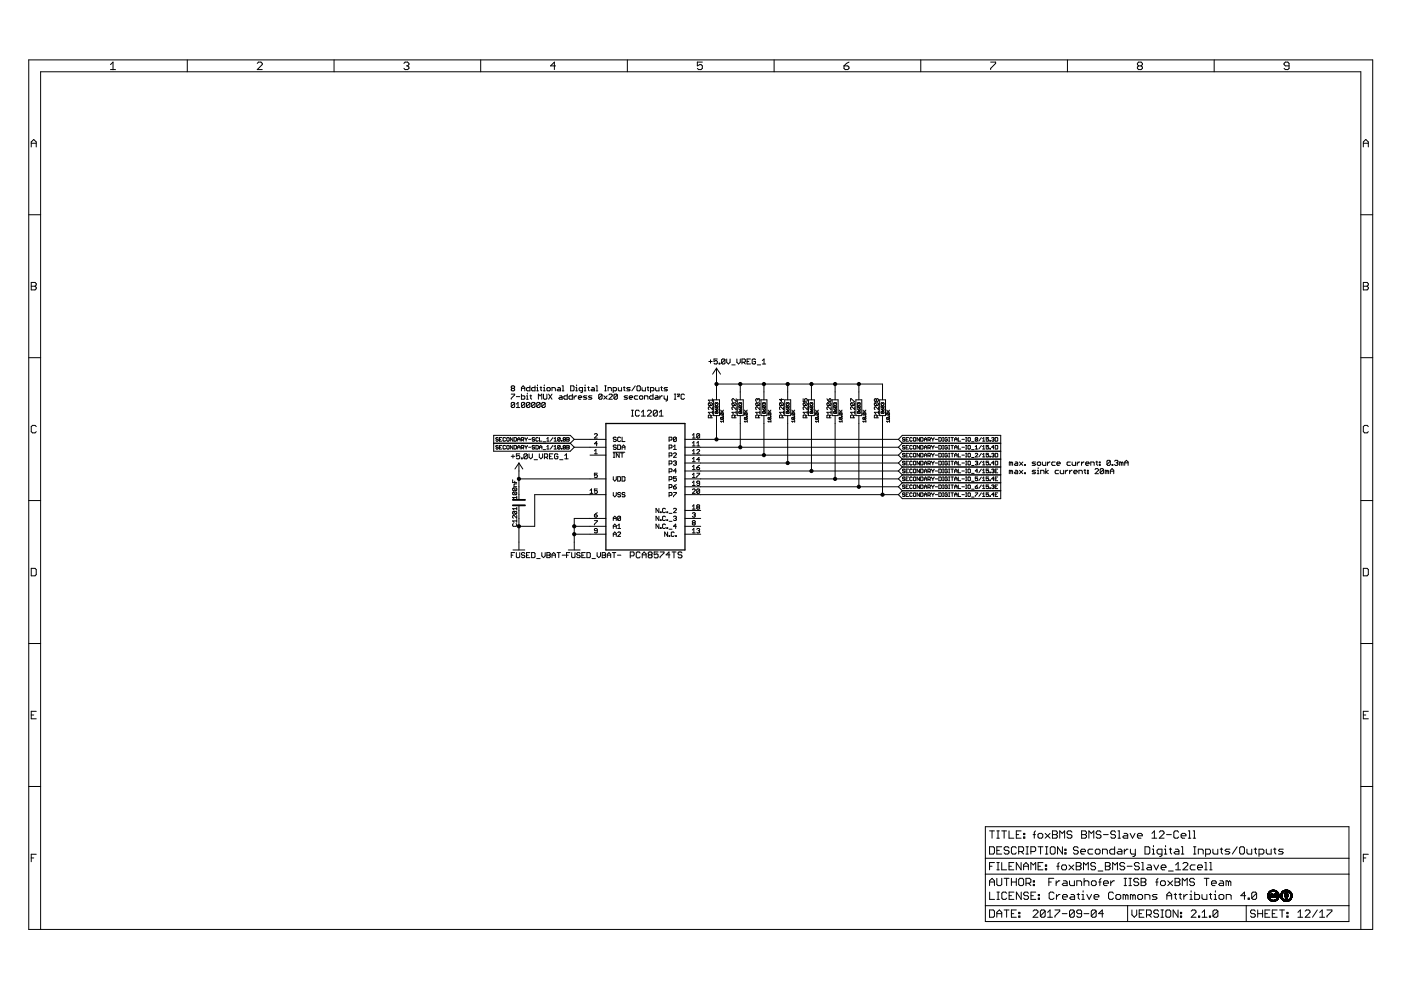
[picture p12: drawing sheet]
<svg xmlns="http://www.w3.org/2000/svg" width="297mm" height="210mm" viewBox="0 0 297 210" stroke-linecap="round" stroke-linejoin="round" font-family="sans-serif">
<g fill="none" stroke="#000" stroke-width=".21">
<path d="M6.1 12.7h284.9v184.4h-284.9zM23.4 13.7l.6-.5v1.6M23.4 14.8h1.1M39.7 12.7v2.5M54.5 13.4l.3-.2h.5l.3 .2v.3l-1.1 1.1h1.1M70.8 12.7v2.5M85.6 13.4l.3-.2h.5l.3 .2v.3l-.3 .3M86.2 14h.2M86.4 14l.3 .2v.3l-.3 .3h-.5l-.3-.3M101.9 12.7v2.5M117.8 14h-1.1l.8-.8v1.6M133 12.7v2.5"/>
<path d="M148.9 13.2h-1.1v.8l.6-.3h.2l.3 .3v.5l-.3 .3h-.5l-.3-.3M164.1 12.7v2.5M178.9 14h.8l.3 .2v.3l-.3 .3h-.5l-.3-.3zM180 13.2l-1.1 .8M195.2 12.7v2.5M210 13.2h1.1v.2l-1.1 1.1v.3M226.3 12.7v2.5M241.4 14l-.2 .2v.3l.2 .3h.5l.3-.3v-.3l-.3-.2M241.4 14l-.2-.3v-.3l.2-.2h.5l.3 .2v.3l-.3 .3M241.4 14h.5M257.4 12.7v2.5M273.3 14h-.8l-.3-.3v-.3l.3-.2h.5l.3 .2v1.1l-.3 .3h-.5l-.3-.3"/>
<path d="M6.6 31.2v-1.1l.6-.5 .5 .5v1.1M6.6 30.4h1.1M289.1 30.4h1M289.1 31.2v-1.1l.5-.5 .5 .5v1.1M6.1 45.5h2.5M6.6 59.9h.8l.3 .3v.2l-.3 .3 .3 .2v.3l-.3 .3h-.8zM288.5 45.5h2.5M289.1 59.9h.8l.2 .3v.2l-.2 .3 .2 .2v.3l-.2 .3h-.8zM6.1 75.8h2.5M6.6 60.7h.8M150.3 76.6h.7M150.6 76.3v.7"/>
<path d="M151.9 78.1v6.7M151.9 78.1l.9 1.2M151.9 78.1l-.8 1.2M152.1 76.1h-.7v.5l.3-.1 .4 .1v.4l-.2 .2h-.3l-.2-.2M152.5 77h.1v.2h-.1zM153.7 76.3l-.2-.2-.5 .2v.7M153.7 76.3v.7l-.2 .2-.5-.2M153.7 76.3l-.7 .7M154.1 76.1v.7l.3 .4 .4-.4v-.7M155.2 77.4h.7M156.2 76.1v.7l.4 .4 .4-.4v-.7M157.3 76.8h.6l.1-.2v-.3l-.1-.2h-.6v1.1"/>
<path d="M157.7 76.8l.3 .4M158.4 76.6h.3M159.1 76.1h-.7v1.1h.7M160.2 76.3l-.2-.2-.5 .2v.7l.5 .2 .2-.2v-.4h-.4M160.5 77.4h.8M161.6 77.2h.7M161.6 76.5l.4-.4v1.1M288.5 75.8h2.5M289.1 60.7h.8M7.7 90.4l-.3-.2h-.5l-.3 .2v1.1l.3 .3h.5l.3-.3M104.7 94h16.2M105.6 92.9l-.1-.1-.4 .1 .2 .3 .3 .1-.1 .2-.4-.1"/>
<path d="M105.6 94.6l-.1-.2-.4 .2 .2 .2 .3 .2-.1 .2-.4-.1M105.9 93.2h.3M105.9 94.8h.3M106.4 92.8h-.5v.7h.5M106.4 94.4h-.5v.8h.5M107.2 92.9l-.1-.1-.4 .1v.5l.1 .1 .4-.1M107.2 94.6l-.1-.2-.4 .2v.5l.1 .1 .4-.1M107.4 94.6l.2-.2 .3 .2-.1 .6-.4-.1zM107.6 92.8l.3 .1-.1 .6-.4-.1zM108.4 83.6h.7l-.7 1M108.4 96.8h.7M108.6 82.3l-.2-.1 .2-.4 .5 .2-.2 .3"/>
<path d="M108.6 82.3l-.2 .2 .2 .4 .5-.2-.2-.4M108.6 82.3h.3M108.7 92.8v.7l-.5-.7v.7M108.7 94.4v.8l-.5-.8v.8M108.8 96.4v.7M109 92.8l.5 .1-.1 .6h-.4zM109 94.4l.5 .2-.1 .6h-.4zM109.1 85.5v.7l-.2 .2h-.3l-.2-.2M109.1 85.5l-.5-.2-.2 .2v.7M109.1 85.5l-.7 .7M109.5 86.4h.7M109.5 84.1h.7"/>
<path d="M109.5 85.7l.3-.4v1.1M109.7 93.2h.6M109.7 94.8h.6M109.7 93.5v-.5l.3-.2 .3 .2v.5M109.7 95.2v-.5l.3-.3 .3 .3v.5M110 98.2v7.7M110 98.2l.8 1.2M110 98.2l-.8 1.2M110.2 96.2h-.7v.6l.3-.2 .4 .2v.3l-.2 .2h-.4l-.1-.2M110.5 93.3h.4l.1-.4-.5-.1v.7M110.5 95h.4l.1-.4-.5-.2v.8M110.6 82.9v-.7l.3-.4 .4 .4v.7"/>
<path d="M110.6 83.6v1h.5l.2-.1v-.4l-.2-.2h-.5M110.6 97.1h.1v.2h-.1zM110.6 82.3h.7M110.8 93.3l.2 .2M110.8 95l.2 .2M111.3 85.5l-.2-.2h-.4l-.1 .2v.7M111.3 85.5v.7l-.2 .2h-.4l-.1-.2M111.3 85.5l-.7 .7M111.3 92.8l.2 .4M111.3 94.4l.2 .4M111.5 93.2v.3M111.5 94.8v.4"/>
<path d="M111.6 83.9h.2v.7M111.6 84.6h.4M111.8 96.4l-.2-.2-.5 .2v.7M111.8 96.4v.7l-.2 .2-.5-.2M111.8 83.4v.2M111.8 92.8l-.3 .4M111.8 94.4l-.3 .4M111.8 96.4l-.7 .7M112.1 93.2h.5M112.1 94.8h.5M112.2 96.2v.7l.3 .4 .4-.4v-.7M112.4 81.8v1.1h-.6l-.2-.2v-.4l.2-.1h.6"/>
<path d="M112.4 85.5l-.6-.2-.2 .2v.7M112.4 85.5v.7l-.2 .2h-.4l-.2-.2M112.4 83.9h.3M112.4 85.5l-.8 .7M112.5 83.7v.8l.2 .1M113.2 97.5h.8M113.3 92.9l-.1-.1-.4 .1 .2 .3 .3 .1-.1 .2-.4-.1M113.3 94.6l-.1-.2-.4 .2 .2 .2 .3 .2-.1 .2-.4-.1M113.4 81.8v1.1h-.5l-.2-.2v-.4l.2-.1h.5M113.4 85.5l-.5-.2-.2 .2v.7M113.4 85.5v.7l-.2 .2h-.3l-.2-.2M113.4 85.5l-.7 .7"/>
<path d="M113.6 94.4l.5 .2-.1 .6h-.4zM113.8 82.9h.4M113.8 82.2h.2v.7M114 81.6v.2M114.1 92.9l-.1-.1-.4 .1v.5l.1 .1 .4-.1M114.2 84.6v-1l.3 .3 .4-.3v1M114.3 96.2v.7l.4 .4 .3-.4v-.7M114.4 94.8h.5M114.4 92.8v.7h.5M114.4 95.2v-.5l.2-.3 .3 .3v.5M114.5 85.5v.7l-.2 .2h-.3l-.2-.2M114.5 82.2h.4"/>
<path d="M114.5 85.5l-.5-.2-.2 .2v.7M114.5 85.5l-.7 .7M114.7 82v.7l.2 .2M115.1 93.7h.6M115.1 95.3h.6M115.2 83.6v.9l.2 .1h.4l.2-.1v-.9M115.2 82.9h.4M115.2 82.2h.2v.7M115.4 81.6v.2M115.4 96.9h.6l.1-.1v-.4l-.1-.2h-.6v1.1M115.6 85.5l-.6-.2-.1 .2v.7M115.6 85.5v.7l-.2 .2h-.4l-.1-.2"/>
<path d="M115.6 85.5l-.7 .7M115.8 96.9l.3 .4M115.9 93.5h.5M115.9 93l.3-.2v.7M115.9 94.7l.3-.3v.8M115.9 95.2h.5M116 82.3l.5-.1 .2 .1v.4l-.6 .2-.1-.2zM116.3 83.6l.7 1M116.5 96.8h.3M117 82.9v-.7h.6l.2 .1v.6M117 83.6l-.7 1M117.2 96.2h-.7v1.1h.7"/>
<path d="M117.2 92.8l-.5 .7M117.2 94.4l-.5 .8M117.5 93.5h.5M117.5 93l.2-.2v.7M117.5 94.7l.2-.3v.8M117.5 95.2h.5M118.3 96.4l-.2-.2h-.3l-.2 .2v.7l.2 .2h.3l.2-.2v-.3h-.4M118.3 82.2h.4l.1 .1v.6h-.5l-.2-.2 .2-.2h.5M118.7 97.5h.7M118.7 83.9h.3l.2 .2v.5h-.5l-.2-.1 .2-.2h.5M118.8 92.9l-.4-.1-.2 .6M118.8 94.6l-.4-.2-.2 .7"/>
<path d="M118.8 92.9l-.2 .6-.4-.1M118.8 94.6l-.2 .6-.4-.1M118.8 92.9l-.6 .5M118.8 94.6l-.6 .5M119 93.4l.1 .1zM119 95.1l.1 .1zM119.2 81.8h.2v1.1M119.2 82.9h.3M119.5 93.2l-.1-.2 .1-.2 .4 .1-.1 .3M119.5 94.8l-.1-.1 .1-.3 .4 .2-.1 .2M119.5 93.2h.3M119.5 94.8h.3"/>
<path d="M119.5 94.8l-.1 .2 .1 .2 .4-.1-.1-.3M119.5 93.2l-.1 .1 .1 .2 .4-.1-.1-.2M119.7 96.6l.4-.4v1.1M119.7 97.3h.8M120.2 94.4l.5 .2-.1 .6h-.4zM120.2 93.2h.4M120.2 94.8h.4M120.2 92.8l.5 .1-.1 .6h-.4zM120.3 83.6v1h-.6l-.2-.1v-.4l.2-.2h.6M120.9 94l.9 .8M121 81.8h.5l.2 .2v.7l-.2 .2h-.5zM121.3 83.6v1h-.5l-.2-.1v-.4l.2-.2h.5"/>
<path d="M121.7 83.9v.7M121.8 93.2h6.7M121.8 94.8h6.7M121.8 93.2l-.9 .8M121.8 93.2l-.9-.9h-16.2v3.4h16.2l.9-.9M122.1 82.2h.2v.7M122.1 82.9h.3M122.3 81.6v.2M122.3 83.9l-.6 .4M122.6 84.3h.7l-.2-.4h-.3l-.2 .2 .2 .5h.3M123.5 82.9h-.5l-.2-.2v-.4l.2-.1h.5v.9l-.4 .1M123.9 82.9h.3"/>
<path d="M123.9 82.2h.2v.7M124.1 81.6v.2M124.4 83.9h-.5l-.2 .2 .2 .2 .5 .2-.2 .1h-.5M124.6 82.2h.3M124.8 82v.7l.1 .2M125.1 96.5h3.4M125.5 83.9h-.6l-.1 .2 .1 .2 .6 .2-.2 .1h-.5M125.5 82.2h.4l.1 .1v.6h-.5l-.2-.2 .2-.2h.5M126 96.2h.6M126 92.1l.2-.2 .4 .2-.6 .8h.6M126 95.6l.3-.3v.9M126.4 81.8h.2v1.1"/>
<path d="M126.4 82.9h.3M126.6 94.1h-.6l.5-.5v1M127.7 83.7l-.6-.1-.2 .1v.8M127.7 83.7v.8l-.2 .1h-.4l-.2-.1M127.7 83.7l-.8 .8M128 83.9l.7 .7M128.2 81.8h.3M128.2 82.9h.3M128.4 81.8v1.1M128.7 83.9l-.7 .7M128.9 82.9v-.7h.6l.1 .1v.6M129.1 83.7l.2-.1 .5 .1v.2l-.7 .7h.7"/>
<path d="M130 95.9h2.5M130 82.9h.5l.2-.2v-.4l-.2-.1h-.5v1M130 97h.3M130 96h.3M130.2 96v1M130.7 92.8l-.2-.1-.5 .1 .2 .4 .5 .1-.2 .3-.5-.1M130.7 94.5l-.2-.1-.5 .1 .2 .3 .5 .2-.2 .3-.5-.2M130.9 83.7l-.2-.1-.5 .1v.8M130.9 83.7v.8l-.2 .1h-.3l-.2-.1M130.9 83.7l-.7 .8M131 94.4h.4l.2 .1v.6l-.2 .2h-.4zM131.1 82.2v.5l.2 .2h.5v-.7"/>
<path d="M131.3 96v1l-.6-1v1M131.6 96h.6M131.6 92.8l-.2-.1-.4 .1v.7l.1 .1 .5-.1M131.9 92.7v.9h.6M131.9 95.3v-.6l.3-.3 .3 .3v.6M131.9 96v1M131.9 94.8h.6M132.2 82.2h.3M132.3 82v.7l.2 .2M133.1 83.9h-.6l-.2 .2 .2 .2h.4l.2 .2-.2 .1h-.6M133.4 84.3h.7l-.1-.4-.6 .2v.4l.2 .1h.4M133.6 82.2h-.5l-.2 .1 .2 .2 .5 .2-.2 .2h-.5"/>
<path d="M133.9 88.2h.4M133.9 87h.4M134.1 87v1.2M134.7 81.8l-.7 1.1M135 82l.2-.2 .6 .2v.7l-.2 .2h-.4l-.2-.2zM135.2 83.9h-.5l-.2 .2v.4l.2 .1h.5M135.6 87.2l-.3-.2h-.4l-.2 .2v.8l.2 .2h.4l.3-.2M135.6 84.1l.5-.2 .2 .2v.4l-.2 .1h-.3l-.2-.1zM136 88.2h.8M136 87.4l.4-.4v1.2M136.1 82.2v.5l.2 .2h.5v-.7M136.7 84.6v-.7h.5l.2 .2v.5"/>
<path d="M137.2 82.2h.4M137.3 87.2l.2-.2h.4l.2 .2v.2l-.8 .8h.8M137.4 82v.7l.2 .2M137.9 82.9h.6l.1-.2v-.4l-.1-.1h-.6v1M138.5 83.6v1h-.6l-.2-.1v-.4l.2-.2h.6M139 83.9h.4l.1 .2v.5h-.5l-.2-.1 .2-.2h.5M139 82.2v.5l.2 .2h.5v-.7M139.4 87.2v.8l-.3 .2h-.4l-.2-.2M139.4 87.2l-.3-.2h-.4l-.2 .2v.8M139.4 87.2l-.9 .8M139.8 88.2h.8M139.8 87.4l.4-.4v1.2"/>
<path d="M139.9 83.9v.7M140.1 82.2h.3M140.3 82v.7l.1 .2M140.4 83.9l-.5 .4M140.8 83.9v.6l.2 .1h.5M141.5 83.9v.9l-.3 .2M141.5 82.2h-.5l-.2 .1 .2 .2 .5 .2-.2 .2h-.5M141.9 93.3h.4l.2-.5-.2-.1h-.4v.9M141.9 95h.4l.2-.5-.2-.1h-.4v.9M141.9 96.6h.4l.2-.1-.2-.5h-.4v1M141.9 98.3h.4l.2-.4-.2-.2h-.4v.9M142.8 96.2l.1-.2h.4l.1 .2-.6 .8h.6"/>
<path d="M142.8 97.9l.5-.2 .1 .2-.1 .3M142.8 94.7l.3-.3v.9M142.8 95.3h.6M143 83.6h.3M143 84.6h.3M143.1 98.2h.2M143.2 83.6v1M143.3 98.2l.1 .1-.1 .3-.5-.1M143.4 99.9h-.6l.5-.5v.9M143.4 92.8v.7l-.1 .1h-.4l-.1-.1M143.4 92.8l-.5-.1-.1 .1v.7M143.4 92.8l-.6 .7"/>
<path d="M143.7 83.7v-.1h.3l-.3 .5h.3M145.1 83.7l-.2-.1-.5 .1v.8l.2 .1h.3l.2-.1M145.2 98.2h45.3M145.2 99.9h45.3M145.2 93.2h45.3M145.2 94.8h45.3M145.2 96.5h45.3M146.8 96.2h.6M146.8 92.3l.3-.4v1M146.8 93.9l.3-.3v1M146.8 95.6l.3-.3v.9M146.8 97.3l.3-.3v.9"/>
<path d="M146.8 99l.3-.3v.9M146.8 92.9h.6M146.8 94.6h.6M146.8 97.9h.6M146.8 99.6h.6M147.7 95.5l.2-.2 .4 .2-.6 .7h.6M147.7 99.1h.5l.1 .3-.4 .2zM147.7 94.6h.6M147.7 93.9l.3-.3v1M148.3 92.1v.6l-.1 .2-.5-.2M148.3 97.5h-.6l.5-.5v.9M148.3 92.1l-.1-.2-.5 .2v.6"/>
<path d="M148.3 92.1l-.6 .6M148.3 98.7l-.6 .4M150.3 85.4l-.1 .4 .1 .2h.6M150.3 85.4h.6l.1 .2-.1 .4M150.3 85.4l.6 .6M150.7 88.6v-.5l-.4-.1-.1 .1v.5h.8M151 86.3v.5l-.5-.5-.3 .1 .1 .4M151 88l-.3 .3M151 87.4h-.8l.3 .3M151 84.5v.6M151 87.1v.6M151 84.8h-.8l.3 .3"/>
<path d="M151.3 84.8h1.2v3.3h-1.2zM151.6 86.6l.3 .4M151.7 87.2h.4v.5M151.7 86h.4v.4M151.7 87.2v.5h.4M151.7 86v.4h.4M151.7 87.2l.4 .5M151.7 86l.4 .4M151.9 85.5h-.3l.1 .3M151.9 85.5h.3l-.1 .3M151.9 86.7l.2-.1 .1 .3-.3 .1zM151.9 85.5v.1"/>
<path d="M151.9 88.1v5.1M151.9 81.4h35.2v3.4M152.8 87.4h.6M152.8 87l.4 .4M152.9 87.6l.5 .1-.1 .3M152.9 88.5l.5 .1-.1 .3M152.9 88.5l-.1 .3 .5 .1M152.9 87.6l-.1 .3 .5 .1M152.9 88.5l.4 .4M152.9 87.6l.4 .4M153.3 88.2l.1 .1zM153.4 89.3h-.6l.2 .2"/>
<path d="M153.4 89.1v.4M153.4 87l-.3 .3M155.3 85.4l-.1 .2 .1 .4h.6M155.3 85.4h.6l.2 .2-.2 .4M155.3 85.4l.6 .6M155.8 88.6v-.5l-.5-.1-.1 .1v.5h.9M156.1 87.4h-.9l.3 .3M156.1 86.3v.5l-.6-.5-.3 .1 .1 .4M156.1 84.5v.6l-.6-.6-.3 .2 .1 .4M156.1 88l-.3 .3M156.1 87.1v.6M156.3 84.8h1.3v3.3h-1.3z"/>
<path d="M156.6 86.6l.4 .4M156.7 86h.5v.4M156.7 87.2v.5h.5M156.7 87.2h.5v.5M156.7 86l-.1 .3 .6 .1M156.7 87.2l.5 .5M156.7 86l.5 .4M157 81.4v3.4M157 85.5v.1M157 86.7h.2v.3h-.2zM157 88.1v6.7M157 85.5h-.4l.1 .3"/>
<path d="M157 85.5h.2v.3M157.8 87.4h.6M157.8 87l.4 .4M157.9 88.5v.4h.4M157.9 88.5l.5 .1-.1 .3M157.9 87.6v.4h.4M157.9 87.6l.5 .1-.1 .3M157.9 88.5l.4 .4M157.9 87.6l.4 .4M158.3 88.2l.1 .1zM158.4 89.3h-.6l.2 .2M158.4 89.1v.4"/>
<path d="M158.4 87l-.3 .3M160.4 85.4l-.2 .2 .2 .4h.6M160.4 85.4h.6l.1 .2-.1 .4M160.4 85.4l.6 .6M160.7 84.7l-.2-.2-.3 .2 .2 .4M160.7 84.7l.1-.2 .3 .2-.1 .4M160.7 84.7v.1M160.8 88.6v-.5l-.4-.1-.2 .1v.5h.9M161.1 86.3v.5l-.6-.5-.3 .1 .2 .4M161.1 87.4h-.9l.3 .3M161.1 88l-.3 .3M161.1 87.1v.6"/>
<path d="M161.4 84.8h1.2v3.3h-1.2zM161.7 86.6l.3 .4M161.8 87.2l.5 .2-.1 .3M161.8 86l.5 .1-.1 .3M161.8 87.2l-.1 .3 .5 .2M161.8 86l-.1 .3 .5 .1M161.8 87.2l.4 .5M161.8 86l.4 .4M162 81.4v3.4M162 85.5v.1M162 86.7l.2-.1 .1 .3-.3 .1zM162 88.1v8.4"/>
<path d="M162 85.5h-.3l.1 .3M162 85.5h.3l-.1 .3M162.8 87.4h.6M162.8 87l.5 .4M162.9 88.5l.5 .4M162.9 88.5l-.1 .3 .6 .1M162.9 88.5h.5v.4M162.9 87.6v.4h.5M162.9 87.6h.5v.4M162.9 87.6l.5 .4M163.4 88.2v.1zM163.4 89.3h-.6l.2 .2"/>
<path d="M163.4 89.1v.4M163.4 87l-.2 .3M165.4 85.4l-.1 .2 .1 .4h.6M165.4 85.4h.6l.1 .2-.1 .4M165.4 85.4l.6 .6M165.7 84.5v.6l-.4-.4h.8M165.8 88.6v-.5l-.4-.1-.1 .6h.8M166.1 87.4h-.8l.2 .3M166.1 86.3v.5l-.7-.5-.1 .1 .1 .4M166.1 88l-.3 .3M166.1 87.1v.6M166.4 84.8h1.2v3.3h-1.2z"/>
<path d="M166.7 86.6l.3 .4M166.8 87.2h.4v.5M166.8 86h.4v.4M166.8 87.2v.5h.4M166.8 86v.4h.4M166.8 87.2l.4 .5M166.8 86l.4 .4M167 86.7l.2-.1 .1 .3-.3 .1zM167 85.5h-.3l.1 .3M167 85.5h.3l-.1 .3M167 81.4v3.4M167 85.5v.1"/>
<path d="M167 88.1v10.1M167.9 87.4h.6M167.9 87l.4 .4M168 88.5l-.1 .3 .5 .1M168 88.5l.5 .1-.1 .3M168 87.6l-.1 .3 .5 .1M168 87.6l.5 .1-.1 .3M168 88.5l.4 .4M168 87.6l.4 .4M168.4 88.2l.1 .1zM168.5 89.3h-.6l.2 .2M168.5 89.1v.4"/>
<path d="M168.5 87l-.3 .3M170.3 84.5v.6h.4l-.1-.4 .4-.2 .2 .2-.2 .4M170.4 85.4l-.1 .2 .1 .4h.6M170.4 85.4h.6l.2 .2-.2 .4M170.4 85.4l.6 .6M170.9 88.6v-.5l-.5-.1-.1 .1v.5h.9M171.2 86.3v.5l-.6-.5-.3 .1 .1 .4M171.2 87.4h-.9l.3 .3M171.2 88l-.3 .3M171.2 87.1v.6M171.4 84.8h1.3v3.3h-1.3zM171.7 86.6l.3 .4"/>
<path d="M171.8 87.2h.4v.5M171.8 86l.5 .1-.1 .3M171.8 87.2l-.1 .3 .5 .2M171.8 86l-.1 .3 .5 .1M171.8 87.2l.4 .5M171.8 86l.4 .4M172 86.7h.3l-.1 .3h-.2zM172 85.5h-.3l.1 .3M172 85.5h.3l-.1 .3M172 81.4v3.4M172 85.5v.1M172 88.1v11.8"/>
<path d="M172.9 87.4h.6M172.9 87l.4 .4M173 88.5v.4h.4M173 88.5l.5 .1-.1 .3M173 87.6v.4h.4M173 87.6l.5 .1-.1 .3M173 88.5l.4 .4M173 87.6l.4 .4M173.4 88.2l.1 .1zM173.5 89.3h-.6l.2 .2M173.5 89.1v.4M173.5 87l-.3 .3"/>
<path d="M175.3 84.5l.4 .6M175.5 85.4l-.2 .2 .2 .4h.5M175.5 85.4h.5l.2 .2-.2 .4M175.5 85.4l.5 .6M175.7 84.7l.3-.2 .2 .5-.5 .1zM175.9 88.6v-.5l-.4-.1-.2 .1v.5h.9M176.2 86.3v.5l-.6-.5-.3 .1 .2 .4M176.2 87.4h-.9l.3 .3M176.2 88l-.3 .3M176.2 87.1v.6M176.4 84.8h1.3v3.3h-1.3zM176.7 86.6l.4 .4"/>
<path d="M176.8 87.2h.5v.5M176.8 86l.6 .1-.1 .3M176.8 87.2v.5h.5M176.8 86l-.1 .3 .6 .1M176.8 87.2l.5 .5M176.8 86l.5 .4M177.1 85.5h-.4l.1 .3M177.1 85.5h.3l-.1 .3M177.1 86.7l.2-.1 .1 .3-.3 .1zM177.1 81.4v3.4M177.1 85.5v.1M177.1 88.1v13.4"/>
<path d="M177.9 87.4h.6M177.9 87l.4 .4M178 88.5l-.1 .3 .5 .1M178 88.5l.5 .1-.1 .3M178 87.6v.4h.4M178 87.6l.5 .1-.1 .3M178 88.5l.4 .4M178 87.6l.4 .4M178.4 88.2l.1 .1zM178.5 89.3h-.6l.2 .2M178.5 89.1v.4M178.5 87l-.3 .3"/>
<path d="M180.3 85.1v-.6l.9 .6M180.5 85.4l-.2 .2 .2 .4h.6M180.5 85.4h.6l.1 .2-.1 .4M180.5 85.4l.6 .6M180.9 88.6v-.5l-.4-.1-.2 .1v.5h.9M181.2 86.3v.5l-.6-.5-.3 .1 .2 .4M181.2 87.4h-.9l.3 .3M181.2 88l-.3 .3M181.2 87.1v.6M181.5 84.8h1.2v3.3h-1.2zM181.8 86.6l.3 .4M181.9 87.2l.5 .2-.1 .3"/>
<path d="M181.9 86l.5 .1-.1 .3M181.9 87.2v.5h.4M181.9 86l-.1 .3 .5 .1M181.9 87.2l.4 .5M181.9 86l.4 .4M182.1 86.7h.3l-.1 .3h-.2zM182.1 85.5h-.3l.1 .3M182.1 85.5h.3l-.1 .3M182.1 81.4v3.4M182.1 85.5v.1M182.1 88.1v15.1M182.9 87.4h.7"/>
<path d="M182.9 87l.5 .4M183 88.5l-.1 .3 .6 .1M183 88.5l.6 .1-.1 .3M183 87.6v.4h.5M183 87.6l.6 .1-.1 .3M183 88.5l.5 .4M183 87.6l.5 .4M183.5 88.2l.1 .1zM183.6 89.3h-.7l.3 .2M183.6 89.1v.4M183.6 87l-.3 .3M185.5 85.4l-.1 .2 .1 .4h.6"/>
<path d="M185.5 85.4h.6l.1 .2-.1 .4M185.5 85.4l.6 .6M185.8 84.7l.1-.2 .3 .2-.1 .4-.3-.1M185.8 84.7l-.1-.2-.3 .2 .1 .4 .3-.1M185.8 84.7v.3M185.9 88.6v-.5l-.4-.1-.1 .1v.5h.8M186.2 86.3v.5l-.5-.5-.3 .1 .1 .4M186.2 87.4h-.8l.3 .3M186.2 88l-.3 .3M186.2 87.1v.6M186.5 84.8h1.2v3.3h-1.2zM186.8 86.6l.3 .4"/>
<path d="M186.9 87.2h.4v.5M186.9 86h.4v.4M186.9 87.2v.5h.4M186.9 86v.4h.4M186.9 87.2l.4 .5M186.9 86l.4 .4M187.1 86.7h.3l-.1 .3h-.2zM187.1 85.5h-.3l.1 .3M187.1 85.5h.3l-.1 .3M187.1 85.5v.1M187.1 88.1v16.8M188 87.4h.6"/>
<path d="M188 87l.4 .4M188.1 88.5l-.1 .3 .5 .1M188.1 88.5l.5 .1-.1 .3M188.1 87.6l-.1 .3 .5 .1M188.1 87.6l.5 .1-.1 .3M188.1 88.5l.4 .4M188.1 87.6l.4 .4M188.5 88.2l.1 .1zM188.6 89.3h-.6l.2 .2M188.6 89.1v.4M188.6 87l-.3 .3M190.5 93.2l.8-.9h20.9v13.4h-20.9l-.8-.8"/>
<path d="M190.5 93.2l.8 .8M190.5 94.8l.8 .9M190.5 96.5l.8 .8M190.5 98.2l.8 .8M190.5 99.9l.8 .8M191.3 94h20.9M191.3 95.7h20.9M191.3 94l-.8 .8M191.3 95.7l-.8 .8M191.3 97.3h20.9M191.3 97.3l-.8 .9M191.3 99h20.9"/>
<path d="M191.3 99l-.8 .9M191.9 96.2l-.2-.1-.4 .1 .2 .3 .4 .1-.2 .3-.4-.1M191.9 94.6l-.2-.2-.4 .2 .2 .2 .4 .2-.2 .2-.4-.1M191.9 97.9l-.2-.1-.4 .1 .6 .5-.2 .2-.4-.2M191.9 99.6l-.2-.1-.4 .1 .6 .5-.2 .1-.4-.1M191.9 92.9l-.2-.1-.4 .1 .2 .3 .4 .1-.2 .2-.4-.1M192.1 98.2h.3M192.1 99.9h.3M192.1 93.2h.3M192.1 94.8h.3M192.1 96.5h.3M192.6 92.8h-.5v.7h.5"/>
<path d="M192.6 94.4h-.5v.8h.5M192.6 96.1h-.5v.8h.5M192.6 97.8h-.5v.8h.5M192.6 99.5h-.5v.7h.5M193.4 97.9l-.1-.1-.4 .1v.5l.1 .2 .4-.2M193.4 96.2l-.1-.1-.4 .1v.6l.1 .1 .4-.1M193.4 92.9l-.1-.1-.4 .1v.5l.1 .1 .4-.1M193.4 94.6l-.1-.2-.4 .2v.5l.1 .1 .4-.1M193.4 99.6l-.1-.1-.4 .1v.5l.1 .1 .4-.1M193.7 96.2l.1-.1 .4 .1-.2 .7-.3-.1zM193.8 99.5l.4 .1-.2 .6-.3-.1zM193.8 94.4l.4 .2-.2 .6-.3-.1z"/>
<path d="M193.8 92.8l.4 .1-.2 .6-.3-.1zM193.8 97.8l.4 .1-.2 .7-.3-.2zM194.9 92.8v.7l-.5-.7v.7M194.9 94.4v.8l-.5-.8v.8M194.9 96.1v.8l-.5-.8v.8M194.9 97.8v.8l-.5-.8v.8M194.9 99.5v.7l-.5-.7v.7M195.2 99.5l.5 .1-.1 .6h-.4zM195.2 92.8l.5 .1-.1 .6h-.4zM195.2 94.4l.5 .2-.1 .6h-.4zM195.2 96.1l.5 .1-.1 .7h-.4zM195.2 97.8l.5 .1-.1 .7h-.4z"/>
<path d="M196 96.9v-.5l.2-.3 .3 .3v.5M196 98.2h.5M196 99.9h.5M196 93.2h.5M196 94.8h.5M196 93.5v-.5l.2-.2 .3 .2v.5M196 95.2v-.5l.2-.3 .3 .3v.5M196 98.6v-.6l.2-.2 .3 .2v.6M196 96.5h.5M196.7 93.3h.4l.2-.4-.6-.1v.7M196.7 96.6h.4l.2-.4-.6-.1v.8M196.7 98.3h.4l.2-.4-.6-.1v.8"/>
<path d="M196.7 95h.4l.2-.4-.6-.2v.8M196.7 100l.6-.1-.2-.4h-.4v.7M197 93.3l.3 .2M197 95l.3 .2M197 96.6l.3 .3M197 98.3l.3 .3M197 100l.3 .2M197.5 99.5l.3 .4M197.5 92.8l.3 .4M197.5 94.4l.3 .4M197.5 96.1l.3 .4M197.5 97.8l.3 .4"/>
<path d="M197.8 93.2v.3M197.8 94.8v.4M197.8 96.5v.4M197.8 98.2v.4M197.8 99.9v.3M198 92.8l-.2 .4M198 94.4l-.2 .4M198 96.1l-.2 .4M198 97.8l-.2 .4M198 99.5l-.2 .4M198.3 98.2h.5M198.3 99.9h.5"/>
<path d="M198.3 93.2h.5M198.3 94.8h.5M198.3 96.5h.5M199.1 97.8l.5 .1-.1 .7h-.4zM199.1 92.8l.5 .1-.1 .6h-.4zM199.1 94.4l.5 .2-.1 .6h-.4zM199.1 96.1l.5 .1-.1 .7h-.4zM199.1 99.5l.5 .1-.1 .6h-.4zM199.8 92.8h.3M199.8 93.5h.3M199.8 94.4h.3M199.8 95.2h.3"/>
<path d="M199.8 96.1h.3M199.8 96.9h.3M199.8 97.8h.3M199.8 98.6h.3M199.8 99.5h.3M200 92.8v.7M200 94.4v.8M200 96.1v.8M200 97.8v.8M200 99.5v.7M200.9 99.6l-.2-.1-.4 .1 .2 .6 .4-.1v-.2h-.3M200.9 97.9l-.2-.1-.4 .1 .2 .7 .4-.2v-.2h-.3"/>
<path d="M200.9 92.9l-.2-.1-.4 .1 .2 .6 .4-.1v-.2h-.3M200.9 94.6l-.2-.2-.4 .2 .2 .6 .4-.1v-.3h-.3M200.9 96.2l-.2-.1-.4 .1 .2 .7 .4-.1v-.3h-.3M201.1 92.8h.3M201.1 93.5h.3M201.1 94.4h.3M201.1 95.2h.3M201.1 96.1h.3M201.1 96.9h.3M201.1 97.8h.3M201.1 98.6h.3M201.1 99.5h.3"/>
<path d="M201.3 92.8v.7M201.3 94.4v.8M201.3 96.1v.8M201.3 97.8v.8M201.3 99.5v.7M201.6 92.8h.5M201.6 94.4h.5M201.6 96.1h.5M201.6 97.8h.5M201.6 99.5h.5M201.9 92.8v.7M201.9 94.4v.8"/>
<path d="M201.9 96.1v.8M201.9 97.8v.8M201.9 99.5v.7M202.4 98.2h.5M202.4 99.9h.5M202.4 93.2h.5M202.4 94.8h.5M202.4 93.5v-.5l.2-.2 .3 .2v.5M202.4 95.2v-.5l.2-.3 .3 .3v.5M202.4 96.9v-.5l.2-.3 .3 .3v.5M202.4 98.6v-.6l.2-.2 .3 .2v.6M202.4 96.5h.5"/>
<path d="M203.2 92.8v.7h.5M203.2 94.4v.8h.5M203.2 96.1v.8h.5M203.2 97.8v.8h.5M203.2 99.5v.7h.5M203.9 98.2h.6M203.9 99.9h.6M203.9 93.2h.6M203.9 94.8h.6M203.9 96.5h.6M204.7 92.8h.3M204.7 93.5h.3"/>
<path d="M204.7 94.4h.3M204.7 95.2h.3M204.7 96.1h.3M204.7 96.9h.3M204.7 97.8h.3M204.7 98.6h.3M204.7 99.5h.3M204.9 92.8v.7M204.9 94.4v.8M204.9 96.1v.8M204.9 97.8v.8M204.9 99.5v.7"/>
<path d="M205.2 99.6l.2-.1 .3 .1-.1 .6-.4-.1zM205.4 92.8l.3 .1-.1 .6-.4-.1zM205.4 94.4l.3 .2-.1 .6-.4-.1zM205.4 96.1l.3 .1-.1 .7-.4-.1zM205.4 97.8l.3 .1-.1 .7-.4-.2zM206 93.7h.5M206 95.3h.5M206 97h.5M206 98.7h.5M206.8 95.2h.5M206.8 96.2l.1-.1 .4 .1-.5 .7h.5M206.8 97.9l.4-.1 .1 .1-.1 .3"/>
<path d="M206.8 94.7l.2-.3v.8M207 98.2h.2M207.2 98.2l.1 .1-.1 .3-.4-.2M207.3 99.9h-.5l.4-.4v.7M207.3 92.9l-.1-.1-.4 .1v.5M207.3 92.9l-.1 .6-.4-.1M207.3 92.9l-.5 .5M208.1 92.8l-.6 .7M208.1 94.4l-.6 .8M208.1 96.1l-.6 .8M208.1 97.8l-.6 .8M208.1 99.5l-.6 .7"/>
<path d="M208.3 93.5h.5M208.3 95.2h.5M208.3 93l.3-.2v.7M208.3 94.7l.3-.3v.8M208.3 96.4l.3-.3v.8M208.3 98l.3-.2v.8M208.3 99.7l.3-.2v.7M208.3 96.9h.5M208.3 98.6h.5M209.6 92.8h-.5v.4l.2-.2 .3 .2-.1 .3-.4-.1M209.6 94.4h-.5v.4l.2-.1 .3 .1-.1 .4-.4-.1M209.6 96.1h-.5v.4l.2-.1 .3 .1-.1 .4-.4-.1"/>
<path d="M209.6 97.8h-.5v.4l.4-.2 .1 .4-.1 .2-.4-.2M209.6 99.5h-.5v.4l.4-.2 .1 .4-.1 .1-.4-.1M209.9 96.8l.1 .1zM209.9 93.4l.1 .1zM209.9 95.1l.1 .1zM209.9 98.4l.1 .2zM210.2 92.9l.4-.1 .2 .1-.2 .3M210.2 96.2l.4-.1 .2 .1-.2 .3M210.2 99.6l.4-.1 .2 .1-.2 .3M210.5 99.9h.1M210.5 93.2h.1M210.5 96.5h.1"/>
<path d="M210.6 93.2l.2 .1-.2 .2-.4-.1M210.6 96.5l.2 .1-.2 .3-.4-.1M210.6 99.9l.2 .1-.2 .2-.4-.1M210.8 98.2h-.6l.4-.4v.8M210.8 94.8h-.6l.4-.4v.8M211 99.9h.3M211 92.8l.5 .1-.1 .6h-.4zM211 94.4l.5 .2-.1 .6h-.4zM211 96.1l.5 .1-.1 .7h-.4zM211 97.8l.5 .1-.1 .7h-.4zM211.5 99.5h-.5v.7h.5M214.3 99.9l-.3-.2v.7"/>
<path d="M214.3 99.9l.2-.2 .2 .2v.5M214.3 98.1l-.3-.1v.7M214.3 98.1v.6M214.3 99.9v.5M214.3 98.1l.2-.1 .2 .1v.6M215.2 98h.4l.2 .1v.6h-.6l-.1-.2 .1-.2h.6M215.2 99.7h.4l.2 .2v.5h-.6l-.1-.2 .1-.1h.6M216.2 98l.7 .7M216.2 99.7l.7 .7M216.9 98l-.7 .7M216.9 99.7l-.7 .7M217.2 98.5h.2v.2h-.2z"/>
<path d="M219.6 98h-.6l-.2 .1 .2 .2h.4l.2 .2-.2 .2h-.6M219.6 99.7h-.6l-.2 .2 .6 .2 .2 .1-.2 .2h-.6M219.9 98.1l.6-.1 .1 .1v.4l-.1 .2h-.4l-.2-.2zM219.9 99.7h.2v.7M220.1 99.2v.2M221 98v.5l.2 .2h.5v-.7M221.7 99.4v1M222.1 98v.7M222.3 99.7l-.6 .4 .6 .3M222.6 98l-.5 .3M223.7 98h-.5l-.2 .1 .2 .6h.5M224.1 98.3h.7l-.2-.3h-.4l-.1 .1 .1 .6h.4"/>
<path d="M224.4 99.7h-.5l-.2 .2 .2 .5h.5M224.8 99.7v.5l.2 .2h.5v-.7M225.9 99.7v.7M226.4 99.7l-.5 .4M226.8 99.7v.7M226.9 98h-.5l-.2 .1 .2 .6h.5M227.3 98v.5l.2 .2h.5v-.7M227.3 99.7h-.2l-.3 .4M228.4 98v.7M228.9 98l-.5 .3M229.3 98v.7M229.8 99.7h.4"/>
<path d="M229.8 98l-.5 .3M230 99.5v.7l.2 .2M230.2 98.3h.7l-.2-.3-.5 .1v.4l.2 .2h.3M230.5 99.7h.2v.2h-.2zM231.3 98.7v-.7h.5l.2 .1v.6M232.2 99.5l.1-.1h.4l.2 .1v.2l-.7 .7h.7M232.3 98h.4M232.5 97.8v.7l.2 .2M233.1 98.5h.2v.2h-.2zM233.1 98h.2v.1h-.2zM234 99.5v.7l-.2 .2h-.4l-.1-.2M234 99.5l-.2-.1h-.4l-.1 .1v.7"/>
<path d="M234 99.5l-.7 .7M234.7 99.9l-.4-.2v.7M234.7 99.9l.2-.2 .2 .2v.5M234.7 99.9v.5M235.4 97.8v.7l-.2 .2h-.3l-.2-.2M235.4 97.8l-.5-.2-.2 .2v.7M235.4 97.8l-.7 .7M235.4 99.9h.7M235.8 98.5h.1v.2h-.1zM236.3 97.8l.6-.2 .1 .2-.1 .3M236.7 98.1h.2M236.9 98.1l.1 .2-.1 .4h-.4l-.2-.2"/>
<path d="M237.7 98.1l-.3-.1v.7M237.7 98.1v.6M237.7 98.1l.2-.1 .2 .1v.6M238.5 98.7v-.7l.3-.4 .4 .4v.7M238.5 98.1h.7M290.1 90.4l-.2-.2h-.6l-.2 .2v1.1l.2 .3h.6l.2-.3M6.1 106.1h2.5M108.4 117.7h.4M108.7 101.7v.6h.9M108.8 116.6h2.5M108.8 104.3h.6l.2 .2-.2 .4M108.8 103.5h.6l.2 .1-.2 .4"/>
<path d="M108.8 108.4l.8 .2-.2 .4M108.8 111l-.1 .2 .1 .4 .8-.1-.2-.5M108.8 104.3l-.1 .5 .1 .1h.6M108.8 103.5l-.1 .4 .7 .1M108.8 108.4l-.1 .5 .1 .1h.6M108.8 104.3l.6 .6M108.8 103.5l.6 .5M108.8 108.4l.6 .6M109.1 117.2h-.7v1M109.1 102v.3M109.5 117.2v.9l.1 .1 .6-.1v-.9M109.6 105.5h-.9l.3 .3"/>
<path d="M109.6 105.2v.6M109.6 107.6v.5M109.6 109.3v.6l-.6-.6-.3 .1 .1 .5M109.6 110.2v.5M109.6 102.6h-.5l-.1 .1v.5h.6M109.6 110.4h-.9l.3 .3M109.6 107.8h-.9l.3 .3M110 101.5h18.5M110 107.2v9.4M111.3 117.3l-.2-.1h-.4l-.1 .3 .1 .2h.4l.2 .4-.2 .1h-.4l-.1-.1M111.6 117.7h.4M112.4 117.2h-.8v1h.8"/>
<path d="M112.7 117.2h.5l.2 .1v.8l-.2 .1h-.5zM113.8 118.4h.7M114.9 117.2v.7l.3 .3 .4-.3v-.7M116 117.2h.5l.2 .1-.2 .4 .2 .4-.2 .1h-.5zM116 117.7h.5M117 117.7h.8M117 118.2v-.7l.4-.3 .4 .3v.7M118.1 117.2h.7M118.5 117.2v1M119.2 117.7h.7M120.1 117.7h.4M120.5 116.6h2.5"/>
<path d="M120.8 117.2h-.7v1M121.2 117.2v.9l.2 .1h.4l.1-.1v-.9M121.8 111.6h6.7M121.8 113.3h6.7M123 117.3l-.2-.1h-.3l-.2 .1 .2 .4h.3l.2 .2-.2 .3-.5-.1M123.4 117.7h.3M124.1 117.2h-.7v1h.7M124.4 117.2h.6l.2 .1v.8l-.2 .1h-.6zM125.1 104l.3-.3v.9M125.1 104.6h.6M125.5 118.4h.7M126 110.4h.6l-.6 .9"/>
<path d="M126 109.2h.5l.1 .3-.1 .1h-.3zM126.6 117.2v.7l.4 .3 .3-.3v-.7M126.6 108.7l-.6 .5M126.6 100.3h-.6v.5l.5-.2 .1 .5-.1 .2h-.3l-.2-.2M126.6 103.7h-.6v.4l.5-.1 .1 .5-.1 .1-.5-.1M126.6 112.5h-.4l-.2-.1 .2-.3h.3l.1 .1v.6l-.1 .2-.5-.2M127.7 117.2h.5l.2 .1-.2 .4 .2 .4-.2 .1h-.5zM127.7 117.7h.5M128.5 104.9h-15.1v6.7h-3.4M128.5 109.9h-6.7v6.7M128.8 117.7h.7M128.8 118.2v-.7l.3-.3 .4 .3v.7"/>
<path d="M129.8 117.2h.8M130 111.6h.7M130 101.1v.6l.3 .3 .4-.3v-.6M130 104.4v.6l.3 .3 .4-.3v-.6M130 110.4v-.7l.3-.2 .4 .2v.7M130 112.1v-.7l.3-.3 .4 .3v.7M130 113.7v-.6l.3-.3 .4 .3v.6M130 109.9h.7M130 113.3h.7M130.2 117.2v1M130.9 117.7h.7M131 111.4l.3-.3v1"/>
<path d="M131 101.1h.4l.2 .1v.6l-.2 .2h-.4zM131 112.9l.1-.1 .5 .1-.6 .8h.6M131 112.1h.6M131.6 104.6l-.5-.2-.1 .3 .4 .2 .2 .3-.2 .1-.4-.1M131.6 109.6l-.2-.1-.4 .1v.6M131.6 109.6v.6l-.2 .2-.4-.2M131.6 109.6l-.6 .6M131.9 101.1h.5l.1 .1v.6l-.1 .2h-.5zM132.5 104.6l-.1-.2h-.4l-.1 .3 .5 .2 .1 .3-.1 .1-.5-.1M133.6 117.9h.7l.2-.3v-.4l-.2-.2h-.7v1.3M135.7 117.2l-.2-.2h-.4l-.2 .2v.9l.2 .2h.4l.2-.2M136.2 118.3v-.8l.4-.5 .4 .5v.8"/>
<path d="M136.2 117.6h.8M137.6 117.6l-.2 .3 .2 .4h.4l.3-.2-.3-.5M137.6 117.6l-.2-.1 .2-.5h.4l.3 .2-.3 .4M137.6 117.6h.4M139.5 117h-.8v.6l.6-.1 .2 .1v.5l-.2 .2h-.4l-.2-.2M139.7 107.8v.9l-.6-.9v.9M139.7 109.5v.9l-.6-.9v.9M139.7 111.1v1l-.6-1v1M140 117h.8v.2l-.8 .9v.2M140 110.2l.2 .2zM140 111.9h.2v.2h-.2zM140 108.5l.2 .2z"/>
<path d="M141.1 107.9l-.2-.1-.4 .1v.6l.1 .2 .5-.2M141.1 109.6l-.2-.1-.4 .1v.6l.1 .2 .5-.2M141.1 111.3l-.2-.2-.4 .2v.6l.1 .2 .5-.2M141.4 110.2h.2v.2h-.2zM141.4 111.9h.2v.2h-.2zM141.4 108.5h.2v.2h-.2zM141.5 112.8v.9l-.6-.9v.9M141.9 100h.4l.2-.5-.2-.1h-.4v.9M141.9 101.7h.4l.2-.5-.2-.1h-.4v.9M141.9 103.4h.4l.2-.5-.2-.2h-.4v1M141.9 105h.4l.2-.1-.2-.5h-.4v.9M141.9 113.6l.1 .1z"/>
<path d="M141.9 108.8h.6M141.9 110.5h.6M141.9 112.2h.6M142 117.6h-.8l.6-.6v1.3M142.5 117h.8M142.8 103.2h.5l.1 .3-.1 .2h-.4zM142.8 104.4h.6l-.6 .9M142.8 109.6l.5-.1 .1 .1-.1 .3M142.8 107.9l.1-.1 .5 .1-.6 .8h.6M142.9 117v1.3M142.9 112.9l-.1-.1-.5 .1v.7l.2 .1 .4-.1M143.1 109.9h.2"/>
<path d="M143.3 109.9l.1 .2-.1 .3-.5-.2M143.3 113.6l.1 .1zM143.4 111.6h-.6l.5-.5v1M143.4 101.1h-.6v.4l.3-.1 .3 .1-.1 .5h-.4l-.1-.2M143.4 102.7l-.6 .5M144.6 117.2l-.2-.2h-.4l-.2 .5 .2 .1h.4l.2 .5-.2 .2h-.4l-.2-.2M145.2 104.9h45.3M145.2 103.2h45.3M145.2 111.6h3.4M145.2 109.9h3.4M145.2 113.3h3.4M145.2 101.5h45.3"/>
<path d="M145.2 108.2h3.4M146.8 103.8l.2-.1 .4 .1-.6 .8h.6M146.8 102.3l.3-.3v.9M146.8 100.6l.3-.3v1M146.8 113h.6M146.8 112.4l.3-.3v.9M146.8 107.3l.3-.3v.9M146.8 108.9l.5-.2 .1 .2-.1 .3M146.8 107.9h.6M146.8 101.3h.6M146.8 102.9h.6M147 110.8l-.2-.1 .2-.3 .4 .1-.1 .3"/>
<path d="M147 110.8l-.2 .2 .2 .3 .4-.2-.1-.3M147 110.8h.3M147.1 109.2h.2M147.3 109.2l.1 .1-.1 .3-.5-.1M147.7 112.2l.2-.1h.3l.1 .1-.1 .3M147.7 100.3h.6l-.6 1M147.9 107.5l-.2 .2 .2 .2 .4-.1-.1-.3M147.9 107.5l-.2-.2 .2-.3 .4 .2-.1 .3M147.9 107.5h.3M148 112.5h.2M148.2 112.5l.1 .2-.1 .3-.5-.2M148.3 103.8l-.6 .7"/>
<path d="M148.3 102.5h-.4l-.2-.2 .2-.3h.3l.1 .2v.6l-.1 .1-.5-.1M148.3 103.8v.7l-.1 .1-.5-.1M148.3 103.8l-.1-.1h-.3l-.2 .1v.7M190.5 101.5l.8 .9M190.5 103.2l.8 .9M191.3 104.1h20.9M191.3 100.7h20.9M191.3 100.7l-.8 .8M191.3 102.4h20.9M191.3 102.4l-.8 .8M191.3 104.1l-.8 .8M191.9 104.6l-.4-.1-.2 .3 .4 .1 .2 .2-.2 .2-.4-.2"/>
<path d="M191.9 103l-.4-.2-.2 .3 .4 .1 .2 .3-.2 .1-.4-.1M191.9 101.3l-.4-.2-.2 .3 .4 .1 .2 .3-.2 .1-.4-.1M192.1 104.9h.3M192.1 103.2h.3M192.1 101.5h.3M192.6 101.1h-.5v.8h.5M192.6 102.8h-.5v.8h.5M192.6 104.5h-.5v.8h.5M193.4 103l-.1-.2-.4 .2v.5l.1 .1 .4-.1M193.4 101.3l-.1-.2-.4 .2v.5l.1 .1 .4-.1M193.4 104.6l-.1-.1-.4 .1v.5l.1 .2 .4-.2M193.8 104.5l.4 .1-.2 .7-.3-.2z"/>
<path d="M193.8 101.1l.4 .2-.2 .6-.3-.1zM193.8 102.8l.4 .2-.2 .6-.3-.1zM194.9 101.1v.8l-.5-.8v.8M194.9 102.8v.8l-.5-.8v.8M194.9 104.5v.8l-.5-.8v.8M195.2 101.1h.4l.1 .2-.1 .6h-.4zM195.2 102.8l.5 .2-.1 .6h-.4zM195.2 104.5l.5 .1-.1 .7h-.4zM196 104.9h.5M196 103.2h.5M196 100.2v-.5l.2-.2 .3 .2v.5M196 101.9v-.5l.2-.3 .3 .3v.5"/>
<path d="M196 103.6v-.5l.2-.3 .3 .3v.5M196 105.3v-.5l.2-.3 .3 .3v.5M196 101.5h.5M196.7 103.3l.6-.1-.2-.4h-.4v.8M196.7 101.7l.6-.2-.2-.4h-.4v.8M196.7 105l.6-.1-.2-.4h-.4v.8M197 103.3l.3 .3M197 101.7l.3 .2M197 105l.3 .3M197.5 101.1l.3 .4M197.5 102.8l.3 .4M197.5 104.5l.3 .4"/>
<path d="M197.8 101.5v.4M197.8 103.2v.4M197.8 104.9v.4M198 101.1l-.2 .4M198 102.8l-.2 .4M198 104.5l-.2 .4M198.3 104.9h.5M198.3 103.2h.5M198.3 101.5h.5M199.1 101.1h.4l.1 .2-.1 .6h-.4zM199.1 102.8l.5 .2-.1 .6h-.4zM199.1 104.5l.5 .1-.1 .7h-.4z"/>
<path d="M199.8 100.2h.3M199.8 101.1h.3M199.8 101.9h.3M199.8 102.8h.3M199.8 103.6h.3M199.8 104.5h.3M199.8 105.3h.3M200 101.1v.8M200 102.8v.8M200 104.5v.8M200.9 104.6l-.2-.1-.4 .1 .2 .7 .4-.2v-.2h-.3M200.9 103l-.2-.2-.4 .2 .2 .6 .4-.1v-.3h-.3"/>
<path d="M200.9 101.3l-.2-.2-.4 .2 .2 .6 .4-.1v-.3h-.3M201.1 100.2h.3M201.1 101.1h.3M201.1 101.9h.3M201.1 102.8h.3M201.1 103.6h.3M201.1 104.5h.3M201.1 105.3h.3M201.3 101.1v.8M201.3 102.8v.8M201.3 104.5v.8M201.6 101.1h.5"/>
<path d="M201.6 102.8h.5M201.6 104.5h.5M201.9 101.1v.8M201.9 102.8v.8M201.9 104.5v.8M202.4 104.9h.5M202.4 103.2h.5M202.4 100.2v-.5l.2-.2 .3 .2v.5M202.4 101.9v-.5l.2-.3 .3 .3v.5M202.4 103.6v-.5l.2-.3 .3 .3v.5M202.4 105.3v-.5l.2-.3 .3 .3v.5M202.4 101.5h.5"/>
<path d="M203.2 101.1v.8h.5M203.2 102.8v.8h.5M203.2 104.5v.8h.5M203.9 104.9h.6M203.9 103.2h.6M203.9 101.5h.6M204.7 100.2h.3M204.7 101.1h.3M204.7 101.9h.3M204.7 102.8h.3M204.7 103.6h.3M204.7 104.5h.3"/>
<path d="M204.7 105.3h.3M204.9 101.1v.8M204.9 102.8v.8M204.9 104.5v.8M205.2 104.6l.2-.1 .3 .1-.1 .7-.4-.2zM205.4 101.1l.3 .2-.1 .6-.4-.1zM205.4 102.8l.3 .2-.1 .6-.4-.1zM206 100.4h.5M206 102h.5M206 103.7h.5M206 105.4h.5M206.8 103.2h.4l.1 .3-.4 .1z"/>
<path d="M206.8 104.5h.5l-.5 .8M207.3 101.1h-.5v.4l.2-.1 .3 .1-.1 .4-.4-.1M207.3 102.8l-.5 .4M208.1 101.1l-.6 .8M208.1 102.8l-.6 .8M208.1 104.5l-.6 .8M208.3 101.4l.3-.3v.8M208.3 103.1l.3-.3v.8M208.3 104.8l.3-.3v.8M208.3 100.2h.5M208.3 101.9h.5M208.3 103.6h.5"/>
<path d="M208.3 105.3h.5M209.6 101.1h-.5v.4l.4-.1 .1 .4-.1 .1-.4-.1M209.6 102.8h-.5v.4l.2-.1 .3 .1-.1 .4-.4-.1M209.6 104.5h-.5v.4l.2-.1 .3 .1-.1 .4-.4-.2M209.9 103.5l.1 .1zM209.9 100.1l.1 .1zM209.9 101.8l.1 .1zM209.9 105.1l.1 .2zM210.2 103l.4-.2 .2 .2-.2 .2M210.5 103.2h.1M210.6 103.2l.2 .1-.2 .3-.4-.1M210.8 104.9h-.6l.4-.4v.8"/>
<path d="M210.8 101.5h-.6l.4-.4v.8M211 104.9h.3M211 103.2h.3M211 101.5h.3M211.5 101.1h-.5v.8h.5M211.5 102.8h-.5v.8h.5M211.5 104.5h-.5v.8h.5M217.2 100.2h.2v.2h-.2zM219.9 100.4h.4M220.6 100.4v-.7h.6l.2 .2v.5M227.7 100.1h.7l-.2-.4h-.3l-.2 .2v.3l.2 .2h.3M228.7 100.4v-.7h.6l.2 .2v.5"/>
<path d="M230.5 100.2h.2v.2h-.2zM235.4 100.4v-.7l.4-.3 .3 .3v.7M288.5 106.1h2.5M6.1 136.4h2.5M6.6 120.5h.8l.3 .3v1l-.3 .3h-.8zM288.5 136.4h2.5M289.1 120.5h.8l.2 .3v1l-.2 .3h-.8zM6.6 151.6h.6M7.7 150.8h-1.1v1.6h1.1M289.1 151.6h.5M290.1 150.8h-1v1.6h1M6.1 166.8h2.5"/>
<path d="M208.9 175.3h77.1v20.1h-77.1zM209.8 179.5h.8l.2 .3v1l-.2 .3h-.8zM209.8 176.2h1M210.3 176.2v1.5M211.3 176.2h.6M211.3 177.7h.6M211.6 176.2v1.5M212.4 179.5h-1.1v1.6h1.1M212.4 176.2h1M212.9 176.2v1.5M213.9 176.2v1.5h1M213.9 179.8l-.2-.3h-.6l-.2 .3v.2l.2 .3h.6l.2 .3v.2l-.2 .3h-.6l-.2-.3"/>
<path d="M215.5 179.8l-.3-.3h-.5l-.3 .3v1l.3 .3h.5l.3-.3M215.5 177h.5M216.5 176.2h-1v1.5h1M217 176.7h.3v.3h-.3zM217 177.5h.3v.2h-.3zM217.5 179.5h.5M217.8 179.5v1.6M219 177h.5M219.5 176.2l-.2 .2v1.3M220.1 177l.2-.3h.5l.3 .3v.5l-.3 .2h-.5l-.2-.2zM220.1 179.5h1M220.6 179.5v1.6"/>
<path d="M221.6 176.7l1 1M221.6 179.5h.6M221.9 179.5v1.6M222.6 176.7l-1 1M222.7 179.8l.2-.3h.5l.3 .3v1l-.3 .3h-.5l-.2-.3zM223.1 176.2h.8l.3 .2v.3l-.3 .3 .3 .2v.3l-.3 .2h-.8zM223.1 177h.8M224.7 177.7v-1.5l.5 .5 .5-.5v1.5M225.3 179.5v1.6l-1.1-1.6v1.6M227.3 176.4l-.3-.2h-.5l-.3 .2v.3l.3 .3h.5l.3 .2v.3l-.3 .2h-.5l-.3-.2M228.6 179.8l-.3-.3h-.5l-.2 .3v.2l.2 .3h.5l.3 .3v.2l-.3 .3h-.5l-.2-.3M229.3 176.2h.8l.3 .2v.3l-.3 .3 .3 .2v.3l-.3 .2h-.8z"/>
<path d="M229.3 177h.8M230.9 177.7v-1.5l.5 .5 .5-.5v1.5M233.4 176.4l-.2-.2h-.5l-.3 .2v.3l.3 .3h.5l.2 .2v.3l-.2 .2h-.5l-.3-.2M234 177h1M236.3 179.5v1.6h-.7l-.3-.3v-.5l.3-.3h.7M236.5 176.4l-.2-.2h-.5l-.3 .2v.3l.3 .3h.5l.2 .2v.3l-.2 .2h-.5l-.3-.2M237 176.2h.3v1.5M237 177.7h.6M238.3 176.7h.5l.3 .3v.7h-.8l-.2-.2 .2-.3h.8M239.6 176.7l.5 1 .5-1M241.2 177.2h1v-.2l-.3-.3h-.5l-.2 .3v.5l.2 .2h.5M242.8 179.5h.7l.3 .3v1l-.3 .3h-.7z"/>
<path d="M244.2 177.7h1.1M244.2 176.7l.6-.5v1.5M244.6 179.3v.2M245.8 176.4l.2-.2h.5l.3 .2v.3l-1 1h1M247.1 179.3v.2M247.3 177h1M248.2 179.8v1l.2 .3M249.9 176.4l-.3-.2h-.5l-.2 .2v1.1l.2 .2h.5l.3-.2M250.4 177.2h1v-.2l-.2-.3h-.5l-.3 .3v.5l.3 .2h.5M250.5 179.5h.2v1.6M251.9 176.2h.3v1.5M251.9 177.7h.6"/>
<path d="M253 176.2h.2v1.5M253 177.7h.5M253 179.5h.6M253.3 179.5v1.6M259 179.8v1l.2 .3M262.3 179.5l-1 1.6M263.1 179.5h.5l.2 .3v1l-.2 .3h-.5l-.3-.3v-1zM266.2 179.8v1l.2 .3M270.3 179.8v1l.2 .3M288.5 166.8h2.5M6.6 181.9h.6M7.7 181.1h-1.1v1.6"/>
<path d="M8.6 197.1v-181.9h279.9v181.9M208.9 192h77.1M208.9 185.3h77.1M208.9 182h77.1M209.8 192.9h.8l.2 .3v1l-.2 .3h-.8zM209.8 187.8v-1l.5-.6 .5 .6v1M209.8 183.7h.5M209.8 187h1M209.8 189.1v1.6h1.1M210.8 182.9h-1v1.5M211.3 193.7h1.1M211.3 182.9h.6"/>
<path d="M211.3 184.4h.6M211.3 186.2v1.3l.3 .3h.5l.3-.3v-1.3M211.3 194.5v-1.1l.6-.5 .5 .5v1.1M211.3 180.3h.6M211.4 190.7h.5M211.4 189.1h.5M211.6 182.9v1.5M211.6 189.1v1.6M212.4 182.9v1.5h1M212.9 192.9h1M212.9 186.2h1M213.4 186.2v1.6"/>
<path d="M213.4 192.9v1.6M213.4 189.4l-.2-.3h-.5l-.3 .3v1l.3 .3h.5l.2-.3M213.9 183.7h.5M214 189.9h.5M214.4 193.7h.5M214.4 186.2v1.6M214.4 187h1.1M214.9 182.9h-1v1.5h1M215 189.1h-1v1.6h1M215.5 192.9h-1.1v1.6h1.1M215.5 186.2v1.6M216 193.4h.2v.3h-.2z"/>
<path d="M216 194.2h.2v.3h-.2zM216 180.6h.8l.2-.3v-.5l-.2-.3h-.8v1.6M216.2 186.2h.6l.2 .3v1l-.2 .3h-.6l-.2-.3v-1zM216.5 182.9v1.5l-1-1.5v1.5M216.5 180.6l.5 .5M216.5 189.1v1.6l-1-1.6v1.6M217 183.7h1M217 184.4v-1l.5-.5 .5 .5v1M217.5 187.3h.8l.3-.3v-.5l-.3-.3h-.8v1.6M217.5 181.1h.5M218 187.3l.6 .5M218.1 189.4l-.3-.3h-.5l-.3 .3v.3l.3 .2h.5l.3 .3v.2l-.3 .3h-.5l-.3-.3"/>
<path d="M218.6 184.4v-1.5l.5 .5 .5-.5v1.5M218.6 180.6h.7l.3-.3v-.5l-.3-.3h-.7v1.6M218.6 189.9h.5M219 193.2l.3-.3h.5l.3 .3v.2l-1.1 1.1h1.1M219.1 186.8h.2v.2h-.2zM219.1 187.5h.2v.3h-.2zM219.6 189.1h-1v1.6h1M220.1 183.7h.5M220.1 190.4h.3v.3h-.3zM220.1 189.7h.3v.2h-.3zM221.1 182.9h-1v1.5h1M221.6 193.2v1l-.3 .3h-.5l-.2-.3"/>
<path d="M221.6 193.2l-.3-.3h-.5l-.2 .3v1M221.6 193.2l-1 1M221.6 183.4h.3v.3h-.3zM221.6 184.2h.3v.2h-.3zM221.6 181.1h.6M222.1 194.5h1M222.1 193.4l.5-.5v1.6M222.4 187h.5M223.4 186.2h-1v1.6M223.5 189.4l-.3-.3h-.5l-.3 .3v1l.3 .3h.5l.3-.3M223.7 192.9h1v.3l-1 1v.3M223.9 186.8v1"/>
<path d="M224 189.7v1M224 183.7h.6M224.6 182.9l-.3 .2v1.3M224.7 186.8h-.2l-.6 .5M224.7 189.7h-.2l-.5 .5M225.2 193.7h1M225.3 190.2h1v-.3l-.3-.2h-.5l-.2 .2v.5l.2 .3h.5M225.3 183.4h.6l.2 .3v.5l-.2 .2h-.6l-.2-.2v-.5zM225.5 186.8h.5l.3 .2v.8h-.8l-.3-.3 .3-.2h.8M225.8 180.8h.2v.3h-.2zM225.8 180h.2v.3h-.2zM226.6 183.4l1.1 1"/>
<path d="M226.8 186.8v.7l.2 .3h.8v-1M227.1 189.7h.5l.2 .2v.8h-.7l-.3-.3 .3-.2h.7M227.7 183.4l-1.1 1M227.8 193.2l-.3-.3h-.5l-.2 .3v1M227.8 193.2v1l-.3 .3h-.5l-.2-.3M227.8 193.2l-1 1M228.2 182.9h.7l.3 .2v.3l-.3 .3 .3 .2v.3l-.3 .2h-.7zM228.2 183.7h.7M228.3 187.8v-1h.8l.2 .2v.8M228.3 189.7h.6M228.6 189.4v1l.3 .3M229.1 180.6h1v-.3l-.2-.3h-.5l-.3 .3v.5l.3 .3h.5"/>
<path d="M229.3 193.7h-.7l-.3-.3v-.2l.3-.3h.5l.2 .3v1l-.2 .3h-.5l-.3-.3M229.4 190.7h.5M229.4 189.7h.2v1M229.6 188.9v.2M229.7 184.4v-1.5l.5 .5 .5-.5v1.5M229.8 193.7h1.1M229.8 187l.3-.2h.5l.3 .2v.8M229.8 186.2v1.6M230.4 189.7l.5 1 .5-1M231.4 187l.2-.2h.6l.2 .2v.5l-.2 .3h-.6l-.2-.3zM231.7 180h-.8l-.2 .3v.5l.2 .3h.8M232 190.2h1v-.3l-.3-.2h-.5l-.2 .2v.5l.2 .3h.5"/>
<path d="M232.2 180.3l.3-.3h.5l.2 .3v.5l-.2 .3h-.5l-.3-.3zM232.3 183.1l-.3-.2h-.5l-.2 .2v.3l.2 .3h.5l.3 .2v.3l-.3 .2h-.5l-.2-.2M232.4 193.2l-.2-.3h-.6l-.2 .3v1M232.4 193.2v1l-.2 .3h-.6l-.2-.3M232.4 193.2l-1 1M232.8 184.7h1M232.9 187h.5M233.4 186.2l-.2 .3v1.3M233.7 181.1v-1.1h.8l.3 .3v.8M234 193.7h-1.1l.8-.8v1.6M234 187.3h1v-.3l-.3-.2h-.5l-.2 .2v.5l.2 .3h.5M234.4 182.9h.7l.3 .2v.3l-.3 .3 .3 .2v.3l-.3 .2h-.7z"/>
<path d="M234.4 183.7h.7M235.5 186.8v1M235.9 184.4v-1.5l.5 .5 .5-.5v1.5M236.1 189.4l-.3-.3h-.5l-.3 .3v1l.3 .3h.5l.3-.3M236.3 186.8h-.3l-.5 .5M236.6 189.9l.2-.2h.6l.2 .2v.5l-.2 .3h-.6l-.2-.3zM237.1 180h.5l.3 .3v.8h-.8l-.3-.3 .3-.2h.8M238.3 187.8h.5M238.3 186.2h.5M238.4 180v1.1M238.5 183.1l-.3-.2h-.5l-.3 .2v.3l.3 .3h.5l.3 .2v.3l-.3 .2h-.5l-.3-.2M238.6 186.2v1.6"/>
<path d="M238.7 189.9l-.3-.2h-.3v1M238.7 189.9v.8M238.7 189.9l.2-.2 .3 .2v.8M239 183.7h1M239.1 192v3.4M239.2 180h-.3l-.5 .6M239.4 187.8h.5M239.4 186.2h.5M239.6 186.2v1.6M239.7 180v.8l.2 .3h.8M240 192.9v1.1l.5 .5 .5-.5v-1.1M240.2 189.9l.3-.2 .2 .2v.8"/>
<path d="M240.2 189.9l-.3-.2h-.2v1M240.2 189.9v.8M240.7 180v1.3l-.3 .3h-.2M241.2 189.9l.3-.2h.5l.3 .2v.5l-.3 .3h-.5l-.3-.3zM241.4 186.5l-.2-.3h-.6l-.2 .3v.3l.2 .2h.6l.2 .3v.2l-.2 .3h-.6l-.2-.3M241.5 193.7h.5M241.6 183.1l-.3-.2h-.5l-.3 .2v.3l.3 .3h.5l.3 .2v.3l-.3 .2h-.5l-.3-.2M241.9 187h.8M241.9 186.2h.8l.3 .3v.3l-.3 .2 .3 .3v.2l-.3 .3h-.8zM242.1 182.9h.2v1.5M242.1 184.4h.5M242.5 192.9h-1v1.6h1"/>
<path d="M242.8 190.7v-1h.7l.3 .2v.8M243.1 194h.7l.3-.3v-.5l-.3-.3h-.7v1.6M243.4 183.4h.5l.2 .3v.7h-.7l-.3-.2 .3-.3h.7M243.6 194l.5 .5M244.3 181.1h.5M244.3 180h.3v1.1M244.6 183.4l.6 1 .5-1M245 187h.5M245.3 189.7h-.7l-.3 .2 .3 .3h.5l.2 .2-.2 .3h-.8M245.5 186.2l-.2 .3v1.3M245.6 193.2l-.2-.3h-.5l-.3 .3v.2l.3 .3h.5l.2 .3v.2l-.2 .3h-.5l-.3-.3M246 187l.3-.2h.5l.3 .2v.5l-.3 .3h-.5l-.3-.3z"/>
<path d="M246.1 192.9h.6M246.1 194.5h.6M246.2 183.9h1v-.2l-.2-.3h-.6l-.2 .3v.5l.2 .2h.6M246.4 181.1h-.8l-.3-.3v-.5l.3-.3h.8v1.3l-.3 .3h-.2M246.4 192.9v1.6M246.9 181.1h.5M246.9 180h.2v1.1M247.4 189.9h1M247.4 190.7v-1l.5-.6 .5 .6v1M247.4 192.9h.5l.3 .3v1l-.3 .3h-.5l-.2-.3v-1zM247.6 186.8l1 1M247.7 184.7h1.1"/>
<path d="M247.9 180h.5M248.6 186.8l-1 1M248.9 189.7h.5M249.1 186.2h.8l.3 .3v.3l-.3 .2 .3 .3v.2l-.3 .3h-.8zM249.1 187h.8M249.2 180h.5l.3 .3v.8h-.8l-.3-.3 .3-.2h.8M249.2 189.4v1l.2 .3M249.3 184.4h1M249.3 183.4l.5-.5v1.5M249.8 192.9v1.6l-1.1-1.6v1.6M250 189.7h.5M250.2 189.4v1l.3 .3"/>
<path d="M250.3 193.4h.2v.3h-.2zM250.3 194.2h.2v.3h-.2zM250.5 181.1h.5M250.7 187.8v-1.6l.5 .6 .5-.6v1.6M250.8 183.1l.3-.2h.5l.2 .2v.3l-1 1h1M251 189.7v1M251.8 189.7h-.3l-.5 .5M252.3 190.7h.5M252.3 189.7h.2v1M252.5 188.9v.2M252.6 193.2l.2-.3h.5l.3 .3v.2l-1 1.1h1M253 181.1h.6"/>
<path d="M253.3 186.5l-.3-.3h-.5l-.3 .3v.3l.3 .2h.5l.3 .3v.2l-.3 .3h-.5l-.3-.3M253.3 189.1v1.6h.8l.2-.3v-.5l-.2-.2h-.8M253.4 183.4h-.8l-.3 .3v.5l.3 .2h.8M253.9 183.9h1v-.2l-.2-.3h-.6l-.2 .3v.5l.2 .2h.6M254.1 181.1v-1.1h.7l.3 .3v.8M254.1 194.2h.3v.3h-.3zM254.8 189.7v.7l.3 .3h.8v-1M254.9 194.5h1M254.9 193.4l.5-.5v1.6M255.3 186.2h1M255.4 182.9h.3v1.5M255.4 184.4h.5"/>
<path d="M255.6 181.1h.8l.2-.3v-.5l-.2-.3h-.8v1.6M255.8 186.2v1.6M256.4 189.7h.5M256.4 194.2h.3v.3h-.3zM256.5 182.9h.2v1.5M256.5 184.4h.5M256.6 189.4v1l.3 .3M256.9 187.3h1v-.3l-.3-.2h-.5l-.2 .2v.5l.2 .3h.5M257.2 180v.8l.2 .3h.8v-1.1M257.4 190.7h.5M257.4 189.7h.3v1M257.7 188.9v.2"/>
<path d="M258.2 193.2l-.2-.3h-.5l-.3 .3v1M258.2 193.2v1l-.2 .3h-.5l-.3-.3M258.2 193.2l-1 1M258.4 189.9l.3-.2h.5l.3 .2v.5l-.3 .3h-.5l-.3-.3zM258.7 186.8h.5l.2 .2v.8h-.7l-.3-.3 .3-.2h.7M258.7 180h.5M260 190.7v-1h.8l.2 .2v.8M260.5 187l-.3-.2h-.3v1M260.5 187v.8M260.5 187l.2-.2 .3 .2v.8M260.8 180h-.8l-.3 .3 .3 .3h.5l.3 .2-.3 .3h-.8M264.1 189.9h-1l.7-.8v1.6"/>
<path d="M264.2 192v3.4M264.4 180v.8l.2 .3h.8v-1.1M264.6 190.4h.3v.3h-.3zM265.9 180h.5M266.1 193.2l-.2-.3h-.5l-.3 .3v.2l.3 .3h.5l.2 .3v.2l-.2 .3h-.5l-.3-.3M266.4 189.4v1l-.2 .3h-.5l-.3-.3M266.4 189.4l-.2-.3h-.5l-.3 .3v1M266.4 189.4l-1 1M266.7 193.7h1M266.7 192.9v1.6M266.9 181.1h.8l.3-.3v-.5l-.3-.3h-.8v1.6M267.7 192.9v1.6"/>
<path d="M268.2 193.7h.5M268.5 180v.8l.2 .3h.8v-1.1M268.8 189.9h.2M268.8 189.9v.1M268.8 190.2h.2M268.8 190.2l.1 .3M268.8 189.7v.1M268.8 190v.2M268.8 189.8v.1M268.8 190.1h.2M268.8 190h.2M268.8 189.8h.2"/>
<path d="M268.8 189.7h.2M268.8 190.2h.3M268.8 189.6h.2M268.8 189.6v.1M268.8 190.3h.3M268.8 189.5h.3M268.9 190.4h.2M268.9 190.3l.2 .1M268.9 189.5h.2M268.9 189.4h.2M268.9 190.4l.3 .1M268.9 190.5l.1 .1"/>
<path d="M268.9 189.4l-.1 .2M268.9 190.5h.3M268.9 190.5l.4 .1M269 190.6v.1M269 189.3l-.1 .1M269 190.6h.3M269 189.7v.5M269 190.6l.4 .1M269 189.6l-.2 .1M269 190.7l.6 .4h.7M269 189.2v.1M269 189.6v.1"/>
<path d="M269 190.2l.2 .3M269.1 190.7h.4M269.1 190.8h.4M269.2 189.4l-.2 .2M269.2 190.5l.2 .2M269.2 190.8h.5M269.2 189.4h-.3M269.2 189.3l-.3 .1M269.2 192.9h-1v1.6h1M269.2 190.9h1.5M269.3 189.3h-.3M269.3 190.9h1.4"/>
<path d="M269.3 189.9h.2M269.3 188.9h1.4M269.3 190h.2M269.3 189.8h.2M269.3 190v.1M269.3 189.8v.2M269.3 188.9l-.3 .3M269.3 189.2l-.3 .1M269.3 189.8h.1M269.3 190.1h.7M269.3 189.7h.7M269.3 190.1l.1 .1"/>
<path d="M269.3 189.7v.1M269.4 190.2h.5M269.4 189.2l-.2 .2M269.4 190.7l.4 .2M269.4 189.2h-.4M269.4 191h1.2M269.4 190.2l.2 .1M269.4 189.7h-.1M269.4 188.9h-.1M269.4 188.9h1.2M269.4 189.6h.5M269.5 189.1h-.4"/>
<path d="M269.5 191h1M269.5 190.3h.3M269.5 189.6h.4M269.5 188.8h1M269.5 189.8v.2M269.5 190l.3 .1M269.5 190l-.2 .1M269.5 189.8h-.2M269.6 189.5l-.2 .2M269.6 189.7l-.1 .1M269.6 188.8h.7M269.7 191.1h.6"/>
<path d="M269.7 189h-.5M269.7 189.7h.1M269.7 189.5v.1M269.7 188.7l-.3 .2M269.7 189.7h.6M269.7 193.7h.6M269.7 189.7l.1 .1M269.8 190.1h.5M269.8 189l-.4 .2M269.8 189.8h.1M269.8 190.1h.1M269.8 190h.1"/>
<path d="M269.8 190v.1M269.8 190l.1 .2M269.8 190.2l-.1 .1M269.9 190.2h-.1M269.9 189.6l.1 .1M269.9 189.7h-.5M269.9 188.7h.1M269.9 190.2h.1M270 188.7h.1M270 188.7v.2l-.8 .1M270 189.7l-.2 .1M270 189.9l.3 .2"/>
<path d="M270 189.9h.2M270 190l.1 .2M270 189.8v.2M270 188.9l.7 .1M270 189.8h.2v.2h-.2M270 180h.5M270 190.1h.6M270 190.2h.6M270 189.7v.1M270.1 189.7h.5M270.1 190.2h.5M270.1 189.6h.5"/>
<path d="M270.1 190.2l.2 .1M270.1 189.6l-.1 .1M270.2 189l.2 .1M270.2 190.3h.3M270.2 189.6h.3M270.2 189.6h-.1M270.2 188.7l.7 .5M270.3 189.5l-.1 .1M270.3 189.7l-.3 .2M270.3 189h.5M270.4 189.7l.1 .1M270.4 189.5v.1"/>
<path d="M270.4 189.7h.2M270.4 189.1h.1M270.4 190.1h.3M270.4 189.1h.4M270.5 189.8h.1M270.5 190.3h-.1M270.5 189.1h.4M270.5 189.1l.1 .1M270.5 190h.1M270.5 190l-.2 .1M270.5 190l.2 .1M270.5 190.2v.1"/>
<path d="M270.5 189.6l.2 .1M270.6 189.2h.1M270.6 189.2h.3M270.6 190.2h-.1M270.6 189.7h-.6M270.6 189.2l.4 .1M270.6 190.1v.1M270.7 189.2l.1 .2M270.7 189.7l-.2 .1M270.7 190.1h-.1M270.7 189.3h.3M270.7 189.3l.3 .1"/>
<path d="M270.8 192.9h-1.1v1.6h1.1M270.8 190.5l-.6 .4M270.8 189.4l.1 .1M270.8 190.8h-.5M270.8 189.4h.3M270.8 190.8h-.4M270.8 189.5h.3M270.9 189.5v.1M270.9 189.5l.2 .1M270.9 190.7h-.4M270.9 190.2h.2M270.9 189.6h.2"/>
<path d="M270.9 189.6l.2 .1M270.9 189.2l.1 .1M270.9 190.7l-.6 .4M270.9 189.6v.1M270.9 189.7h.2M270.9 190.1l-.1 .4M270.9 189.7l.1 .3M270.9 190.6l-.3 .1M270.9 190.1h.2M270.9 189.8h.3M270.9 189.7l.3 .1M271 189.9h.2"/>
<path d="M271 190l-.1 .1M271 190h.2M271 189.8h.2M271 189.3v.1M271 190.6l-.1 .1M271 190.6h-.4M271 190.5l-.3 .1M271 189.4l.1 .2M271 190.5v.1M271 190.5h-.3M271.1 190.4l-.3 .1M271.1 190.4h-.3"/>
<path d="M271.1 190.3l-.3 .1M271.1 189.6v.1M271.1 190.3l-.1 .2M271.1 190.3h-.2M271.1 190.2h-.2M271.1 189.7l.1 .1M271.1 190.2v.1M271.2 189.8v.2M271.2 190l-.1 .2M271.2 190.1h-.3M271.3 192.9h1M271.5 189.9h.3"/>
<path d="M271.5 190.1h.3M271.5 190h.3M271.5 189.8h.3M271.5 190l.1 .2M271.5 189.8v.2M271.6 190.2h.2M271.6 189.7h.2M271.6 190.2v.1M271.6 189.7l-.1 .1M271.6 190.3h.2M271.6 190.3l.1 .2M271.6 189.6v.1"/>
<path d="M271.6 190.3l.3 .1M271.6 190.4h.3M271.7 190.4l.2 .1M271.7 190.5h.3M271.7 190.5v.1M271.7 189.4l-.1 .2M271.7 190.5l.3 .1M271.7 190.6l.2 .2M271.7 190.6h.4M271.7 189.3v.1M271.8 189.8v.2M271.8 190v.1"/>
<path d="M271.8 190.1l.1 .4M271.8 190.6l.3 .1M271.8 189.7l-.3 .1M271.8 189.7v.1M271.8 189.6l-.2 .1M271.8 189.2l-.1 .1M271.8 189.2h.3M271.8 189.6v.1M271.8 192.9v1.6M271.8 190.7h.4M271.8 189.6h-.2M271.8 189.5h-.2"/>
<path d="M271.9 189.5h-.3M271.9 190.8l.2 .1M271.9 190.8h.4M271.9 189.4l-.3 .1M271.9 190.8h.5M271.9 189.4h-.2M271.9 189.4l-.1 .2M271.9 190.5l.2 .1M272 189.3l-.3 .1M272 189.3l-.1 .1M272 190.9h1.5M272 189.3h-.3"/>
<path d="M272.1 190.6v.1M272.1 188.9h1.3M272.1 190.9h1.3M272.1 180h-.8l-.2 .3 .2 .3h.5l.3 .2-.3 .3h-.7M272.1 189.2l-.4 .1M272.1 190.9l.1 .1M272.1 188.9l-.3 .3M272.1 189.2l-.1 .1M272.1 190.7h.1M272.2 191h1.1M272.2 188.9h1.1M272.2 191l.2 .1"/>
<path d="M272.2 188.9h-.1M272.2 189.1h-.4M272.2 190.7l.3 .2M272.2 189.1l-.1 .1M272.2 191h1M272.2 188.8h1M272.3 189.1h-.4M272.3 189.1h-.1M272.4 188.8h.7M272.4 189.9h.6M272.4 189.6h.6M272.4 191.1h.6"/>
<path d="M272.4 189.6v.5h.6v-.5M272.4 190.1h.6M272.4 190h.6M272.4 189.8h.6M272.4 189.7h.6M272.4 189h-.5M272.5 188.7l-.3 .2M272.5 190.1v.6h.4v-.6M272.5 190.4h.4M272.5 190.2h.4M272.5 190.6h.4M272.5 190.5h.4"/>
<path d="M272.5 190.3h.4M272.5 189l-.2 .1M272.6 189.3h.3M272.6 189.3v.1M272.6 189.4h.1M272.6 189.4v.1M272.6 189.4h.3M272.6 189.2l.3 .1M272.6 189.2v.1M272.6 189.2h.3M272.7 188.7h.1M272.7 188.7h-.1"/>
<path d="M272.7 189h-.7M272.7 189h.8M272.7 188.7h.2M272.7 188.7v.3M272.8 193.4h.3v.3h-.3zM272.8 194.2h.3v.3h-.3zM272.9 189.2l-.3 .1M272.9 189.4l-.3 .1M272.9 189.3h.1M272.9 189.2v.1M272.9 189.3v.1M272.9 189.4h.1"/>
<path d="M272.9 189l.4 .2M273 188.7l.3 .2M273 189h.6M273.2 189.1h.4M273.3 189.1h.3M273.3 188.9h.1M273.3 189.2l.3 .2M273.3 189.2h.4M273.3 190.7l-.4 .2M273.4 188.9l.3 .3M273.4 189.2l.3 .1M273.5 189.3h.2"/>
<path d="M273.5 189.3h.3M273.5 190.8h-.5M273.5 189.4h.3M273.6 190.5l-.3 .2M273.6 189.4l.1 .3M273.6 189.4h.2M273.6 190.8h-.4M273.6 189.5h.3M273.6 190.3h.3M273.6 190.7h-.3M273.6 189.6h.3M273.6 190.3v.2"/>
<path d="M273.7 189.6h.2M273.7 190.2h.2M273.7 190.7a1.17 1.17 0 0 1-1.3 .4M273.7 189.2v.1M273.7 190.6l-.4 .1M273.7 190.1h.2M273.7 189.7h.2M273.7 190.1l-.1 .2M273.7 189.7v.1M273.7 189.9h.2M273.7 190h.2M273.7 189.8h.2"/>
<path d="M273.7 190v.1M273.7 189.8v.2M273.7 190.6h-.3M273.7 189.3l.1 .1M273.7 190.6v.1M273.8 190.5l-.3 .1M273.8 190.5h-.3M273.8 189.4l.1 .2M273.8 190.5l-.1 .1M273.8 190.4l-.2 .1M273.9 190.4h-.3M273.9 190.3h-.3"/>
<path d="M273.9 189.6v.1M273.9 190.3l-.1 .2M273.9 190.2h-.2M273.9 189.7v.1M273.9 190.2v.1M273.9 190.1h-.2M273.9 189.8v.2M273.9 190v.2M275.2 194.5h1M275.2 193.4l.5-.5v1.6M276.7 193.2l.3-.3h.5l.2 .3v.2l-1 1.1h1M279.3 192.9l-1 1.6"/>
<path d="M279.8 194.5h1M279.8 193.4l.5-.5v1.6M281.3 192.9h1.1v.3l-1.1 1v.3M289.1 181.9h.5M290.1 181.1h-1v1.6"/>
</g>
<path d="M108.7 105.9h2.7v.2h-2.7zM108.7 107.1h2.7v.1h-2.7z" fill="#000" stroke="#000" stroke-width=".21"/>
<path d="M128.5 89.8h16.7v26.8h-16.7z" fill="none" stroke="#000" stroke-width=".28"/>
<g fill="#000" stroke="#000" stroke-width=".21">
<circle cx="151.9" cy="81.4" r=".34"/>
<circle cx="151.9" cy="93.2" r=".34"/>
<circle cx="157" cy="81.4" r=".34"/>
<circle cx="157" cy="94.8" r=".34"/>
<circle cx="162" cy="81.4" r=".34"/>
<circle cx="162" cy="96.5" r=".34"/>
<circle cx="167" cy="81.4" r=".34"/>
<circle cx="167" cy="98.2" r=".34"/>
<circle cx="172" cy="81.4" r=".34"/>
<circle cx="172" cy="99.9" r=".34"/>
<circle cx="177.1" cy="81.4" r=".34"/>
<circle cx="182.1" cy="81.4" r=".34"/>
<circle cx="110" cy="111.6" r=".34"/>
<circle cx="110" cy="101.5" r=".34"/>
<circle cx="121.8" cy="111.6" r=".34"/>
<circle cx="121.8" cy="113.3" r=".34"/>
<circle cx="177.1" cy="101.5" r=".34"/>
<circle cx="182.1" cy="103.2" r=".34"/>
<circle cx="187.1" cy="104.9" r=".34"/>
</g>
</svg>
